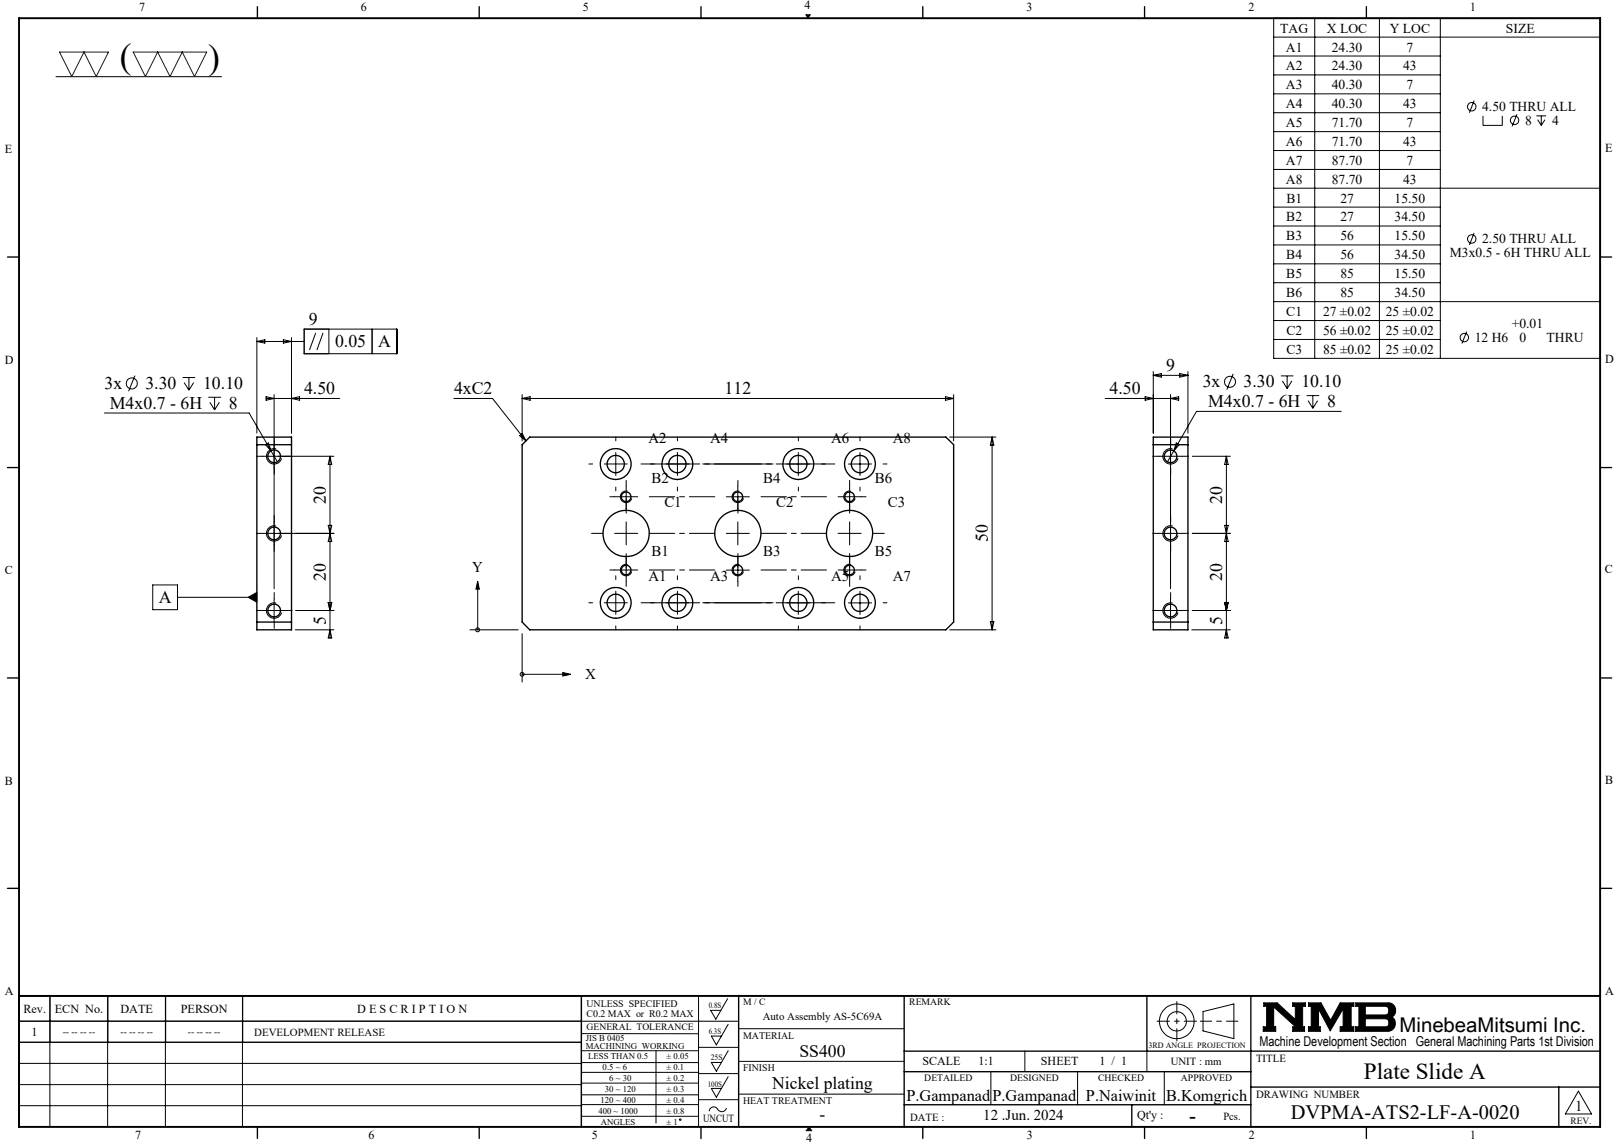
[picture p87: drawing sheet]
<svg xmlns="http://www.w3.org/2000/svg" width="420mm" height="297mm" viewBox="0 0 420 297" stroke-linecap="round" stroke-linejoin="round" font-family="sans-serif">
<defs><g id="words">
<g font-size="9.2">
<text x="31.1" y="17.7">(</text>
<text x="54" y="17.8">)</text>
</g>
<text font-size="6" x="354" y="280">Plate Slide A</text>
<g font-size="5.3">
<text x="363.3" y="267.7">MinebeaMitsumi Inc.</text>
<text x="335.1" y="290.4">DVPMA-ATS2-LF-A-0020</text>
</g>
<text font-size="4.9" x="308.8" y="290.9">-</text>
<g font-size="4.6">
<text x="80.1" y="84.3">9</text>
<text x="87" y="90">0.05</text>
<text x="98.2" y="90">A</text>
<text x="27.1" y="100.9">3x</text>
<text x="37.7" y="100.9">3.30</text>
<text x="52.7" y="100.9">10.10</text>
<text x="302.7" y="96.3">9</text>
<text x="312.2" y="100.5">3x</text>
<text x="322.8" y="100.5">3.30</text>
<text x="337.8" y="100.5">10.10</text>
<text x="28.5" y="106">M4x0.7 - 6H</text>
<text x="59.4" y="106">8</text>
<text x="78.9" y="102.3">4.50</text>
<text x="117.9" y="102.3">4xC2</text>
<text x="188.1" y="102.3">112</text>
<text x="288" y="102.3">4.50</text>
<text x="313.6" y="105.6">M4x0.7 - 6H</text>
<text x="344.5" y="105.6">8</text>
<text x="84.6" y="130.7" transform="rotate(-90 84.6 130.7)">20</text>
<text x="317.3" y="130.7" transform="rotate(-90 317.3 130.7)">20</text>
<text x="256.5" y="140.7" transform="rotate(-90 256.5 140.7)">50</text>
<text x="84.6" y="150.7" transform="rotate(-90 84.6 150.7)">20</text>
<text x="317.3" y="150.7" transform="rotate(-90 317.3 150.7)">20</text>
<text x="41.2" y="156.4">A</text>
<text x="84.6" y="162" transform="rotate(-90 84.6 162)">5</text>
<text x="317.3" y="162" transform="rotate(-90 317.3 162)">5</text>
<text x="207.5" y="274.1">SS400</text>
<text x="200.4" y="282.4">Nickel plating</text>
<text x="212.8" y="290.6">-</text>
</g>
<g font-size="4.2">
<text x="235.3" y="285.5">P.Gampanad</text>
<text x="257.6" y="285.5">P.Gampanad</text>
<text x="281.9" y="285.5">P.Naiwinit</text>
<text x="302.7" y="285.5">B.Komgrich</text>
</g>
<g font-size="3.9">
<text x="168.3" y="114.8">A2</text>
<text x="184.3" y="114.8">A4</text>
<text x="215.7" y="114.8">A6</text>
<text x="231.7" y="114.8">A8</text>
<text x="169.1" y="125.3">B2</text>
<text x="198.1" y="125.3">B4</text>
<text x="227.1" y="125.3">B6</text>
<text x="172.4" y="131.4">C1</text>
<text x="201.4" y="131.4">C2</text>
<text x="230.4" y="131.4">C3</text>
<text x="122.6" y="148.3">Y</text>
<text x="169.1" y="144.3">B1</text>
<text x="198.1" y="144.3">B3</text>
<text x="227.1" y="144.3">B5</text>
<text x="168.3" y="150.8">A1</text>
<text x="184.3" y="150.8">A3</text>
<text x="215.7" y="150.8">A5</text>
<text x="231.7" y="150.8">A7</text>
<text x="151.9" y="176.1">X</text>
<text x="255.2" y="290.6">12 .Jun. 2024</text>
<text x="408.9" y="288.2">1</text>
</g>
<g font-size="3.5">
<text x="332.3" y="8.4">TAG</text>
<text x="344.4" y="8.4">X LOC</text>
<text x="360.8" y="8.4">Y LOC</text>
<text x="390.9" y="8.4">SIZE</text>
<text x="333.8" y="13.4">A1</text>
<text x="345.7" y="13.4">24.30</text>
<text x="365.1" y="13.4">7</text>
<text x="333.8" y="18.2">A2</text>
<text x="333.8" y="23.1">A3</text>
<text x="345.7" y="23.1">40.30</text>
<text x="345.7" y="18.2">24.30</text>
<text x="364.2" y="18.2">43</text>
<text x="365.1" y="23.1">7</text>
<text x="333.8" y="28">A4</text>
<text x="345.7" y="28">40.30</text>
<text x="364.2" y="28">43</text>
<text x="384.7" y="28.8">4.50 THRU ALL</text>
<text x="333.8" y="32.9">A5</text>
<text x="345.7" y="32.9">71.70</text>
<text x="365.1" y="32.9">7</text>
<text x="395.9" y="32.3">8</text>
<text x="402.9" y="32.3">4</text>
<text x="333.8" y="37.8">A6</text>
<text x="345.7" y="37.8">71.70</text>
<text x="364.2" y="37.8">43</text>
<text x="333.8" y="42.7">A7</text>
<text x="333.8" y="47.6">A8</text>
<text x="345.7" y="42.7">87.70</text>
<text x="345.7" y="47.6">87.70</text>
<text x="364.2" y="47.6">43</text>
<text x="365.1" y="42.7">7</text>
<text x="333.9" y="52.6">B1</text>
<text x="347.9" y="52.6">27</text>
<text x="362" y="52.6">15.50</text>
<text x="333.9" y="57.4">B2</text>
<text x="347.9" y="57.4">27</text>
<text x="362" y="57.4">34.50</text>
<text x="333.9" y="62.3">B3</text>
<text x="347.9" y="62.3">56</text>
<text x="362" y="62.3">15.50</text>
<text x="384.7" y="63.1">2.50 THRU ALL</text>
<text x="333.9" y="67.2">B4</text>
<text x="347.9" y="67.2">56</text>
<text x="362" y="67.2">34.50</text>
<text x="376.4" y="66.6">M3x0.5 - 6H THRU ALL</text>
<text x="333.9" y="72.1">B5</text>
<text x="333.9" y="77">B6</text>
<text x="347.9" y="72.1">85</text>
<text x="347.9" y="77">85</text>
<text x="362" y="72.1">15.50</text>
<text x="362" y="77">34.50</text>
<text x="333.9" y="82">C1</text>
<text x="343.4" y="82">27 ±0.02</text>
<text x="359.7" y="82">25 ±0.02</text>
<text x="333.9" y="86.8">C2</text>
<text x="343.4" y="86.8">56 ±0.02</text>
<text x="359.7" y="86.8">25 ±0.02</text>
<text x="382.8" y="88.7">12 H6</text>
<text x="392.4" y="85.1">+0.01</text>
<text x="394.4" y="88.7">0</text>
<text x="401.5" y="88.7">THRU</text>
<text x="333.9" y="91.7">C3</text>
<text x="343.4" y="91.7">85 ±0.02</text>
<text x="359.7" y="91.7">25 ±0.02</text>
<text x="326.9" y="271.4">Machine Development Section General Machining Parts 1st Division</text>
</g>
<g font-size="3.2">
<text x="36.1" y="2.9">7</text>
<text x="93.7" y="2.8">6</text>
<text x="151.3" y="2.8">5</text>
<text x="208.8" y="2.2">4</text>
<text x="266.5" y="2.8">3</text>
<text x="324.1" y="2.8">2</text>
<text x="381.6" y="2.8">1</text>
<text x="1.3" y="39.8">E</text>
<text x="416.6" y="39.5">E</text>
<text x="1.3" y="94.3">D</text>
<text x="416.6" y="94.1">D</text>
<text x="1.3" y="148.9">C</text>
<text x="416.6" y="148.7">C</text>
<text x="1.3" y="203.6">B</text>
<text x="416.6" y="203.3">B</text>
<text x="416.6" y="258">A</text>
<text x="1.3" y="258.1">A</text>
<text x="6.1" y="262.7">Rev.</text>
<text x="14.2" y="262.7">ECN No.</text>
<text x="31.3" y="262.7">DATE</text>
<text x="46.9" y="262.7">PERSON</text>
<text x="92.7" y="262.7">D E S C R I P T I O N</text>
<text x="8.2" y="268.7">1</text>
<text x="239.4" y="276.2">SCALE</text>
<text x="254" y="276.2">1:1</text>
<text x="270.2" y="276.2">SHEET</text>
<text x="285.4" y="276.2">1 / 1</text>
<text x="295.2" y="290.1">Qt'y :</text>
<text x="35.1" y="295.5">7</text>
<text x="95.7" y="295.6">6</text>
<text x="153.6" y="295.6">5</text>
<text x="209.3" y="296.3">4</text>
<text x="266.6" y="295.6">3</text>
<text x="324.2" y="295.6">2</text>
<text x="381.6" y="295.6">1</text>
</g>
<g font-size="2.8">
<text x="66" y="268.6">DEVELOPMENT RELEASE</text>
<text x="198" y="264.5">Auto Assembly AS-5C69A</text>
<text x="326" y="275.4">TITLE</text>
<text x="303.9" y="276.2">UNIT : mm</text>
<text x="326" y="284.7">DRAWING NUMBER</text>
<text x="182.5" y="291.2">UNCUT</text>
<text x="236.3" y="290.7">DATE :</text>
<text x="317.6" y="290.6">Pcs.</text>
</g>
<g font-size="2.6">
<text x="152.2" y="261.3">UNLESS SPECIFIED</text>
<text x="152.2" y="263.7">C0.2 MAX or R0.2 MAX</text>
<text x="192.9" y="269.4">MATERIAL</text>
<text x="192.9" y="277.7">FINISH</text>
<text x="192.9" y="286.3">HEAT TREATMENT</text>
</g>
<g font-size="2.5">
<text x="192.9" y="260.7">M / C</text>
<text x="236" y="260.7">REMARK</text>
<text x="16.3" y="268.5">-- -- -- --</text>
<text x="31.3" y="268.5">-- -- -- --</text>
<text x="48.8" y="268.5">-- -- -- --</text>
<text x="152.3" y="267.3">GENERAL TOLERANCE</text>
<text x="239.9" y="280.5">DETAILED</text>
<text x="262.2" y="280.5">DESIGNED</text>
<text x="285.1" y="280.5">CHECKED</text>
<text x="306.6" y="280.5">APPROVED</text>
<text x="407.7" y="291.5">REV.</text>
</g>
<g font-size="2.3">
<text x="152.1" y="270">JIS B 0405</text>
<text x="152.1" y="272.1">MACHINING WORKING</text>
<text x="152.7" y="274.6">LESS THAN 0.5</text>
<text x="173" y="274.6">± 0.05</text>
<text x="156.4" y="277.4">0.5 ~ 6</text>
<text x="158.1" y="280.3">6 ~ 30</text>
<text x="173" y="277.4">± 0.1</text>
<text x="173" y="280.3">± 0.2</text>
<text x="155.9" y="286">120 ~ 400</text>
<text x="157" y="283.2">30 ~ 120</text>
<text x="173" y="283.2">± 0.3</text>
<text x="173" y="286">± 0.4</text>
<text x="155.3" y="288.9">400 ~ 1000</text>
<text x="155.9" y="291.7">ANGLES</text>
<text x="173" y="288.9">± 0.8</text>
<text x="173" y="291.7">± 1</text>
</g>
<g font-size="2.1">
<text x="184" y="261.5">0.8S</text>
<text x="184" y="268.1">6.3S</text>
<text x="184.5" y="275">25S</text>
<text x="298.1" y="271.8">3RD ANGLE PROJECTION</text>
<text x="183.7" y="281.9">100S</text>
</g>
</g></defs>
<g fill="none" stroke="#000" stroke-width=".26">
<path d="M14.5 19.9h43M209.2 3.8h1.1l-.6 .9zM330.6 4.7h84.8v88.3h-84.8zM330.6 14.5h43.3M330.6 19.4h43.3M330.6 9.6h84.8M341.3 4.7v88.3M358.1 4.7v88.3M373.9 4.7v88.3M330.6 24.3h43.3M330.6 29.2h43.3M330.6 34.1h43.3"/>
<path d="M330.6 39h43.3M382.7 26.1l-1.3 3.1M385 30.1v2.4h5v-2.4M393.8 29.6l-1.3 3.2M398.8 30.1h2.5M399.1 31l1 1.5M400.1 30.1v2.4M401 31l-.9 1.5M330.6 44h43.3M330.6 48.8h84.8M330.6 53.7h43.3M330.6 58.6h43.3"/>
<path d="M330.6 63.5h43.3M330.6 68.4h43.3M330.6 73.3h43.3M330.6 78.2h84.8M382.7 60.4l-1.3 3.1M35 97.4l-1.6 4.1M47.4 97.9h3.3M47.8 99.2l1.2 2M49 97.9v3.3M50.3 99.2l-1.3 2M66.7 87.6v24.8M66.7 88.6h12.3"/>
<path d="M66.7 88.6l2.1-.5v.9zM73.6 88.1l2.1 .5-2.1 .4zM75.7 87.6v24.8M79 85.4h24v6.4h-24zM82 86.4l-1.7 4.4M83.9 86.4l-1.6 4.4M85.4 85.4v6.4M96.6 85.4v6.4M299.4 96.4v16M299.4 97.4h9M299.4 97.4l2-.5v.9zM306.2 96.9l2.2 .5-2.2 .4z"/>
<path d="M308.4 96.4v16M320.1 97l-1.6 4.1M330.6 83.1h43.3M330.6 88h43.3M332.5 97.5h3.2M332.9 98.8l1.2 2M334.1 97.5v3.3M335.4 98.8l-1.3 2M380.7 86l-1.2 3.1M27.1 107.1h37.6l7.3 12.7M54.1 103h3.3M54.5 104.3l1.2 2"/>
<path d="M55.7 103v3.3M56.9 104.3l-1.2 2M68.2 118.4h18.5M68.9 115.4l.8-.5 .6 2zM69.1 103.4h19.1M69.1 102.9l2.1 .5-2.1 .4zM71.2 102.4v50.3M71.7 116.4a1.99 1.99 0 0 0-2.5 1.5 1.99 1.99 0 0 0 1.5 2.4 1.99 1.99 0 0 0 2.4-1.4M75.7 103.4l2.1-.5v.9zM85.7 118.4v47.1M85.7 118.4l.4 2.1h-.9zM117.8 103.4h10l8.7 11"/>
<path d="M134.9 113l.7-.6 .9 2zM135.5 103.4h112M135.5 102.4v12M135.5 103.4l2.1-.5v.9zM207.2 117.4v6M223.2 117.4v6M245.4 102.9l2.1 .5-2.1 .4zM246.5 113.4h12M247.5 102.4v12M257.5 113.4v50M257.5 113.4l.5 2.1h-.9zM286.9 103.4h19.1"/>
<path d="M297.3 102.9l2.1 .5-2.1 .4zM300.8 118.4h6M303.8 102.4v50.3M303.8 103.4l2.2-.5v.9zM304.4 116.4a1.99 1.99 0 0 0-2.5 1.5 1.99 1.99 0 0 0 1.5 2.4 1.99 1.99 0 0 0 2.4-1.4M304.7 116.9l-1.7 2.9M305.3 114.9l.8 .5-1.4 1.5zM309.5 118.4h9.9M318.3 118.4v47.1M318.3 118.4l.5 2.1h-.9zM339.2 102.6h3.2M339.5 103.9l1.3 2"/>
<path d="M340.8 102.6v3.3M342 103.9l-1.2 2M348.2 106.7h-37.6l-5.9 10.2M68.2 138.4h18.5M71.7 136.5a1.99 1.99 0 0 0-2.5 1.4 1.99 1.99 0 0 0 1.5 2.4 1.99 1.99 0 0 0 2.4-1.4M85.2 136.3h.9l-.4 2.1zM85.7 138.4l.4 2.1h-.9zM162.9 127.4a1.5 1.5 0 0 0-1.8 1.1 1.5 1.5 0 0 0 1 1.8 1.5 1.5 0 0 0 1.9-1M188.5 138.4h6M188.5 128.9h6M191.5 125.9v6M191.5 135.4v6"/>
<path d="M191.9 127.4a1.5 1.5 0 0 0-1.8 1.1 1.5 1.5 0 0 0 1 1.8 1.5 1.5 0 0 0 1.9-1M204.2 120.4h6M220.2 120.4h6M220.9 127.4a1.5 1.5 0 0 0-1.8 1.1 1.5 1.5 0 0 0 1 1.8 1.5 1.5 0 0 0 1.9-1M300.8 138.4h6M304.4 136.5a1.99 1.99 0 0 0-2.5 1.4 1.99 1.99 0 0 0 1.5 2.4 1.99 1.99 0 0 0 2.4-1.4M309.5 138.4h9.9M317.9 136.3h.9l-.5 2.1zM318.3 138.4l.5 2.1h-.9zM39.7 151.7h6.4v6.4h-6.4zM46.1 154.9h20.6M64.4 154.9l2.3-1.2v2.5z"/>
<path d="M68.2 158.4h6M71.2 155.4v6M71.7 156.5a1.99 1.99 0 0 0-2.5 1.4 1.99 1.99 0 0 0 1.5 2.4 1.99 1.99 0 0 0 2.4-1.4M76.8 158.4h9.9M85.2 156.3h.9l-.4 2.1zM124 150.7l.4 2.1h-.9zM124 152.8v10.6M162.9 146.4a1.5 1.5 0 0 0-1.8 1.1 1.5 1.5 0 0 0 1 1.8 1.5 1.5 0 0 0 1.9-1M188.5 147.9h6M191.5 144.9v6M191.9 146.4a1.5 1.5 0 0 0-1.8 1.1 1.5 1.5 0 0 0 1 1.8 1.5 1.5 0 0 0 1.9-1M204.2 156.4h6"/>
<path d="M207.2 153.4v6M220.2 156.4h6M220.9 146.4a1.5 1.5 0 0 0-1.8 1.1 1.5 1.5 0 0 0 1 1.8 1.5 1.5 0 0 0 1.9-1M223.2 153.4v6M300.8 158.4h6M303.8 155.4v6M304.4 156.5a1.99 1.99 0 0 0-2.5 1.4 1.99 1.99 0 0 0 1.5 2.4 1.99 1.99 0 0 0 2.4-1.4M309.5 158.4h9.9M317.9 156.3h.9l-.5 2.1zM76.7 163.4h10M85.7 163.4l.4 2.1h-.9zM122 163.4h12.5"/>
<path d="M135.5 164.4v12.5M135.5 174.9h10.6M146.1 174.4l2.1 .5-2.1 .5zM246.5 163.4h12M257.1 161.3h.9l-.5 2.1zM309.4 163.4h10M318.3 163.4l.5 2.1h-.9zM13 258.3l-.1 34M27.9 258.3v34M28 258.3v12M42.9 258.3v34M43 258.3v12"/>
<path d="M62.9 258.3v34M63 258.3v12M181.3 258.3v34M188.9 259l-3.1 5.4-1.3-2.3h2.6M4.9 264.9h186.8M4.9 275.8h146M5 270.3v-12h146l-.1 34M5 264.9h146M150.9 278.2h30.4M150.9 275.6h30.4M150.9 272.6h30.4M150.9 268.1h30.4"/>
<path d="M151 270.3l-146.1 .1M170.3 272.6v18.7M181.3 271.7h10.4M181.3 278.5h10.4M189 272.6l-3.1 5.3-1.3-2.3h2.7M189 279.3l-3.1 5.3-1.3-2.3h2.7M189 265.7l-3.1 5.3-1.3-2.3h2.7M191.7 266.8h43M191.7 275.3h43M257.2 278v8.6M266 272.7v5.3M279.7 278v8.6"/>
<path d="M297.7 272.7v5.3M302.2 278v8.6M312.3 262.4l8-2v9l-8-2zM328 260.1h3.5l4.7 4.3v-3.4h-.6v-.9h3.2v.9h-.7v5.3h.5v1.2h-3v-1.2h.7l-5.7-5.1v5.1h.6v1.2h-3.3v-1.2h.9v-5.3h-.8zM339.7 260.1h3.2l2.5 4.6 2.5-4.6h3.5v.9h-.7v5.3h.7v1.2h-3.5v-1.2h.8v-4.6l-3.4 5.7-3-5.7v4.6h.4v1.2h-3v-1.2h.7v-5.3h-.7zM351.9 260.1h8.4a1.97 1.97 0 0 1 1.9 1.5 1.97 1.97 0 0 1-.9 2.2 2.03 2.03 0 0 1 .8 2.2 2.03 2.03 0 0 1-1.8 1.5h-8.4v-1.2h.8v-5.3h-.8zM354.4 261h5.4l.6 .5v1.2l-.4 .5-.3 .1h-5.3zM354.4 264.3h5.4l.6 .4 .1 1-.2 .4-.4 .2h-5.5zM4.9 281.3h146M4.9 286.8h146M150.9 280.9h30.4M150.9 286.5h30.4"/>
<path d="M150.9 284h30.4M150.9 289.6h30.4M181.3 285.3h10.4M188.6 287.4a1.29 1.29 0 0 1-1.2 1 1.29 1.29 0 0 1-1.3-.9 1.14 1.14 0 0 0-1.3-.3 1.14 1.14 0 0 0-.7 1.1M191.7 283.8h43M210 292.3l.7 1M409.7 283l3.4 6h-6.8z"/>
<circle cx="382" cy="27.7" r="1.09"/>
<circle cx="393.2" cy="31.2" r="1.1"/>
<circle cx="382" cy="62" r="1.08"/>
<circle cx="34.2" cy="99.5" r="1.43"/>
<circle cx="319.3" cy="99" r="1.43"/>
<circle cx="380.1" cy="87.6" r="1.09"/>
<circle cx="124" cy="163.4" r=".5"/>
<circle cx="135.5" cy="174.9" r=".5"/>
<circle cx="305.5" cy="264.9" r="2.51"/>
<circle cx="305.5" cy="264.9" r="4.5"/>
<circle cx="176.6" cy="290.4" r=".2"/>
</g>
<path d="M311.6 264.9h9.7" fill="none" stroke="#000" stroke-width=".26" stroke-dasharray="15.2 1.3 1.3 1.3" stroke-dashoffset="12.3"/>
<path d="M305.5 259.8v10.2M300.4 264.9h10.2" fill="none" stroke="#000" stroke-width=".26" stroke-dasharray="15.2 1.3 1.3 1.3" stroke-dashoffset="12"/>
<g fill="none" stroke="#000" stroke-width=".35">
<path d="M66.8 1.7v3M124.4 1.7v3M182 1.7v3M239.5 1.7v3M297.1 1.7v3M354.7 1.7v3M1.9 66.7h3M415.4 66.7h3M66.7 113.4h9v50h-9zM66.7 115.4h9M135.5 115.4l2-2h108l2 2v46l-2 2h-108l-2-2zM299.4 113.4h9v50h-9z"/>
<path d="M299.4 115.4h9M1.9 121.3h3M415.4 121.3h3M1.9 175.9h3M66.7 161.4h9M299.4 161.4h9M415.4 175.9h3M1.9 230.4h3M415.4 230.4h3M150.9 258.3v34M191.7 258.3v34M234.7 258.3v34"/>
<path d="M297.7 258.3v14.4M324.7 258.3v34M234.7 272.7h180.7M234.7 278h90M66.8 292.3v3M124.4 292.3v3M182 292.3v3M234.7 286.6h90M239.5 292.3v3M293.8 286.6v5.7M297.1 292.3v3M324.7 282h90.7"/>
<path d="M354.7 292.3v3M404.6 282v10.3"/>
<circle cx="71.2" cy="118.4" r="1.65"/>
<circle cx="303.9" cy="118.4" r="1.65"/>
<circle cx="71.2" cy="138.4" r="1.65"/>
<circle cx="159.8" cy="120.4" r="4"/>
<circle cx="159.8" cy="120.4" r="2.24"/>
<circle cx="162.5" cy="128.9" r="1.27"/>
<circle cx="162.5" cy="138.4" r="6"/>
<circle cx="175.8" cy="120.4" r="2.25"/>
<circle cx="175.8" cy="120.4" r="4"/>
<circle cx="191.5" cy="128.9" r="1.27"/>
<circle cx="191.5" cy="138.4" r="6"/>
<circle cx="207.2" cy="120.4" r="2.25"/>
<circle cx="207.2" cy="120.4" r="4"/>
<circle cx="220.5" cy="138.4" r="6"/>
<circle cx="220.5" cy="128.9" r="1.26"/>
<circle cx="223.2" cy="120.4" r="2.25"/>
<circle cx="223.2" cy="120.4" r="4"/>
<circle cx="303.9" cy="138.4" r="1.65"/>
<circle cx="71.2" cy="158.4" r="1.65"/>
<circle cx="159.8" cy="156.4" r="4"/>
<circle cx="159.8" cy="156.4" r="2.24"/>
<circle cx="162.5" cy="147.9" r="1.25"/>
<circle cx="175.8" cy="156.4" r="2.25"/>
<circle cx="175.8" cy="156.4" r="4"/>
<circle cx="191.5" cy="147.9" r="1.25"/>
<circle cx="207.2" cy="156.4" r="2.25"/>
<circle cx="207.2" cy="156.4" r="4"/>
<circle cx="220.5" cy="147.9" r="1.24"/>
<circle cx="223.2" cy="156.4" r="2.25"/>
<circle cx="223.2" cy="156.4" r="4"/>
<circle cx="303.9" cy="158.4" r="1.65"/>
</g>
<path d="M4.9 4.7h410.5v287.6h-410.5zM4.9 258.3h410.5" fill="none" stroke="#000" stroke-width=".5"/>
<path d="M210 292.3l-.7 1h1.4" fill="none" stroke="#00f" stroke-width=".26"/>
<g fill="#000">
<path d="M210 292.3l.7 1h-1.4z"/>
<path d="M209.2 3.8l.5 .9 .6-.9zM328 260.1v.9h.8v5.3h-.9v1.2h3.3v-1.2h-.6v-5.1l5.7 5.1h-.7v1.2h3v-1.2h-.5v-5.3h.7v-.9h-3.2v.9h.6v3.4l-4.7-4.3zM351.9 260.1v.9h.8v5.3h-.8v1.2h8.6l.7-.2 .6-.5 .4-.8v-.8l-.3-.8-.6-.6 .8-.8 .2-1.3-.5-.9-.5-.5-.6-.2zM354.4 264.3h5.4l.6 .4 .1 1-.6 .6h-5.5zM354.4 261l5.5 .1 .5 .5v1.1l-.3 .5-.3 .1h-5.4zM339.7 260.1v.9h.7v5.3h-.7v1.2h3v-1.2h-.4v-4.6l3 5.7 3.4-5.7v4.6h-.8v1.2h3.5v-1.2h-.7v-5.3h.7v-.9h-3.5l-2.5 4.6-2.5-4.6z" fill-rule="evenodd"/>
</g>
<path d="M15.5 13.5h12.7l-3.2 6.4-3.2-6.4-3.2 6.4zM34.6 13.5h19.1l-3.2 6.4-3.2-6.4-3.2 6.4-3.2-6.4-3.2 6.4z" fill="none" stroke="#191924" stroke-width=".26"/>
<g fill="none" stroke="#000" stroke-width=".26" stroke-dasharray="15.2 1.3 1.3 1.3">
<path d="M68.2 118.4h-1.7M71.2 115.4v-1.7M74.2 118.4h1.6M159.8 114.4v-1M175.8 114.4v-1M207.2 114.4v-1M223.2 114.4v-1M300.9 118.4h-1.7M303.9 115.4v-1.7M306.9 118.4h1.6M68.2 138.4h-1.7M71.2 135.4v-1.7"/>
<path d="M71.2 121.4v1.6M74.2 138.4h1.6M153.8 120.4h-1M156.5 138.4h-3M159.5 128.9h-1.2M159.8 120.4v-3M159.8 120.4h-3M159.8 120.4v3M159.8 120.4h3M159.8 126.4v1M162.5 138.4v-3M162.5 138.4h-3"/>
<path d="M162.5 138.4v3M162.5 138.4h3M162.5 132.4v-3M162.5 128.9v-3M162.5 128.9h-3M162.5 128.9v3M162.5 128.9h3M162.5 125.9v-1.3M162.5 131.9v1.2M169.8 120.4h-1M175.8 120.4v-3M175.8 120.4h-3"/>
<path d="M175.8 120.4v3M175.8 120.4h3M175.8 126.4v1M191.5 132.4v-3M191.5 125.9v-1.3M191.5 131.9v1.2M207.2 126.4v1M213.2 120.4h1M220.5 138.4v-3M220.5 138.4h-3M220.5 138.4v3M220.5 138.4h3"/>
<path d="M220.5 132.4v-3M220.5 128.9v-3M220.5 128.9h-3M220.5 128.9v3M220.5 128.9h3M220.5 125.9v-1.3M220.5 131.9v1.2M223.2 126.4v1M223.5 128.9h1.3M226.5 138.4h3M229.2 120.4h1M300.9 138.4h-1.7"/>
<path d="M303.9 135.4v-1.7M303.9 121.4v1.6M306.9 138.4h1.6M68.2 158.4h-1.7M71.2 141.4v1.6M71.2 155.4v-1.7M74.2 158.4h1.6M153.8 156.4h-1M159.5 147.9h-1.2M159.8 156.4v-3M159.8 156.4h-3M159.8 156.4v3"/>
<path d="M159.8 156.4h3M159.8 150.4v-1M162.5 144.4v3M162.5 147.9v-3M162.5 147.9h-3M162.5 147.9v3M162.5 147.9h3M162.5 144.9v-1.3M162.5 150.9v1.2M169.8 156.4h-1M175.8 156.4v-3M175.8 156.4h-3"/>
<path d="M175.8 156.4v3M175.8 156.4h3M175.8 150.4v-1M191.5 144.4v3M191.5 144.9v-1.3M191.5 150.9v1.2M207.2 150.4v-1M213.2 156.4h1M220.5 144.4v3M220.5 147.9v-3M220.5 147.9h-3M220.5 147.9v3"/>
<path d="M220.5 147.9h3M220.5 144.9v-1.3M220.5 150.9v1.2M223.2 150.4v-1M223.5 147.9h1.3M229.2 156.4h1M300.9 158.4h-1.7M303.9 141.4v1.6M303.9 155.4v-1.7M306.9 158.4h1.6M71.2 161.4v1.6M159.8 162.4v1"/>
<path d="M175.8 162.4v1M207.2 162.4v1M223.2 162.4v1M303.9 161.4v1.6"/>
</g>
<path d="M168.5 138.4h17M168.5 128.9h17M197.5 138.4h17M197.5 128.9h17M168.5 147.9h17M197.5 147.9h17" fill="none" stroke="#000" stroke-width=".26" stroke-dasharray="15.2 1.3 1.3 1.3" stroke-dashoffset="8.6"/>
<path d="M165.8 120.4h35.4M181.8 120.4h35.4M165.8 156.4h35.4M181.8 156.4h35.4" fill="none" stroke="#000" stroke-width=".26" stroke-dasharray="15.2 1.3 1.3 1.3" stroke-dashoffset="-.6"/>
<g fill="#000">
<path d="M64.4 154.9l2.3-1.2v2.5z"/>
<path d="M146.1 174.4l2.1 .5-2.1 .5zM124 150.7l.4 2.1h-.9z"/>
</g>
<use href="#words"/>
</svg>
